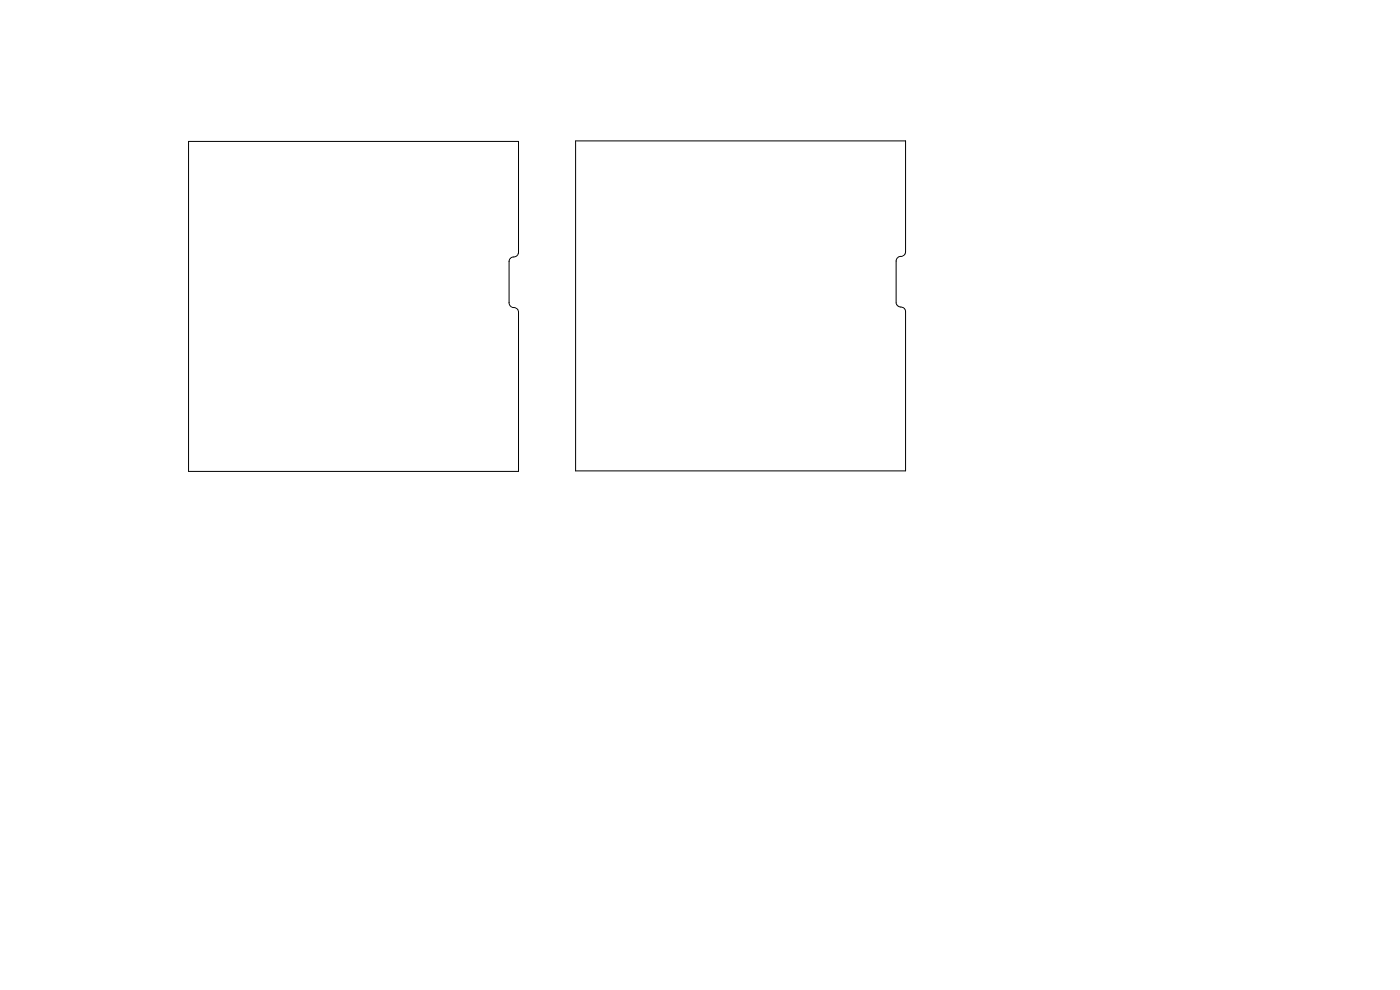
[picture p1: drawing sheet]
<svg xmlns="http://www.w3.org/2000/svg" width="297mm" height="210mm" viewBox="0 0 297 210" stroke-linecap="round" stroke-linejoin="round" font-family="sans-serif">
<path d="M40 30h70v23.5a1.23 1.23 0 0 1-1.4 1.1l-.4 .3-.2 .5v8.8a1.23 1.23 0 0 0 1.4 1.1l.4 .4 .2 .5v33.8h-70zM122.1 29.9h70v23.5a1.22 1.22 0 0 1-1.4 1.1l-.4 .3-.2 .5v8.8a1.22 1.22 0 0 0 1.4 1.1l.4 .4 .2 .5v33.8h-70z" fill="none" stroke="#000" stroke-width=".21"/>
</svg>
